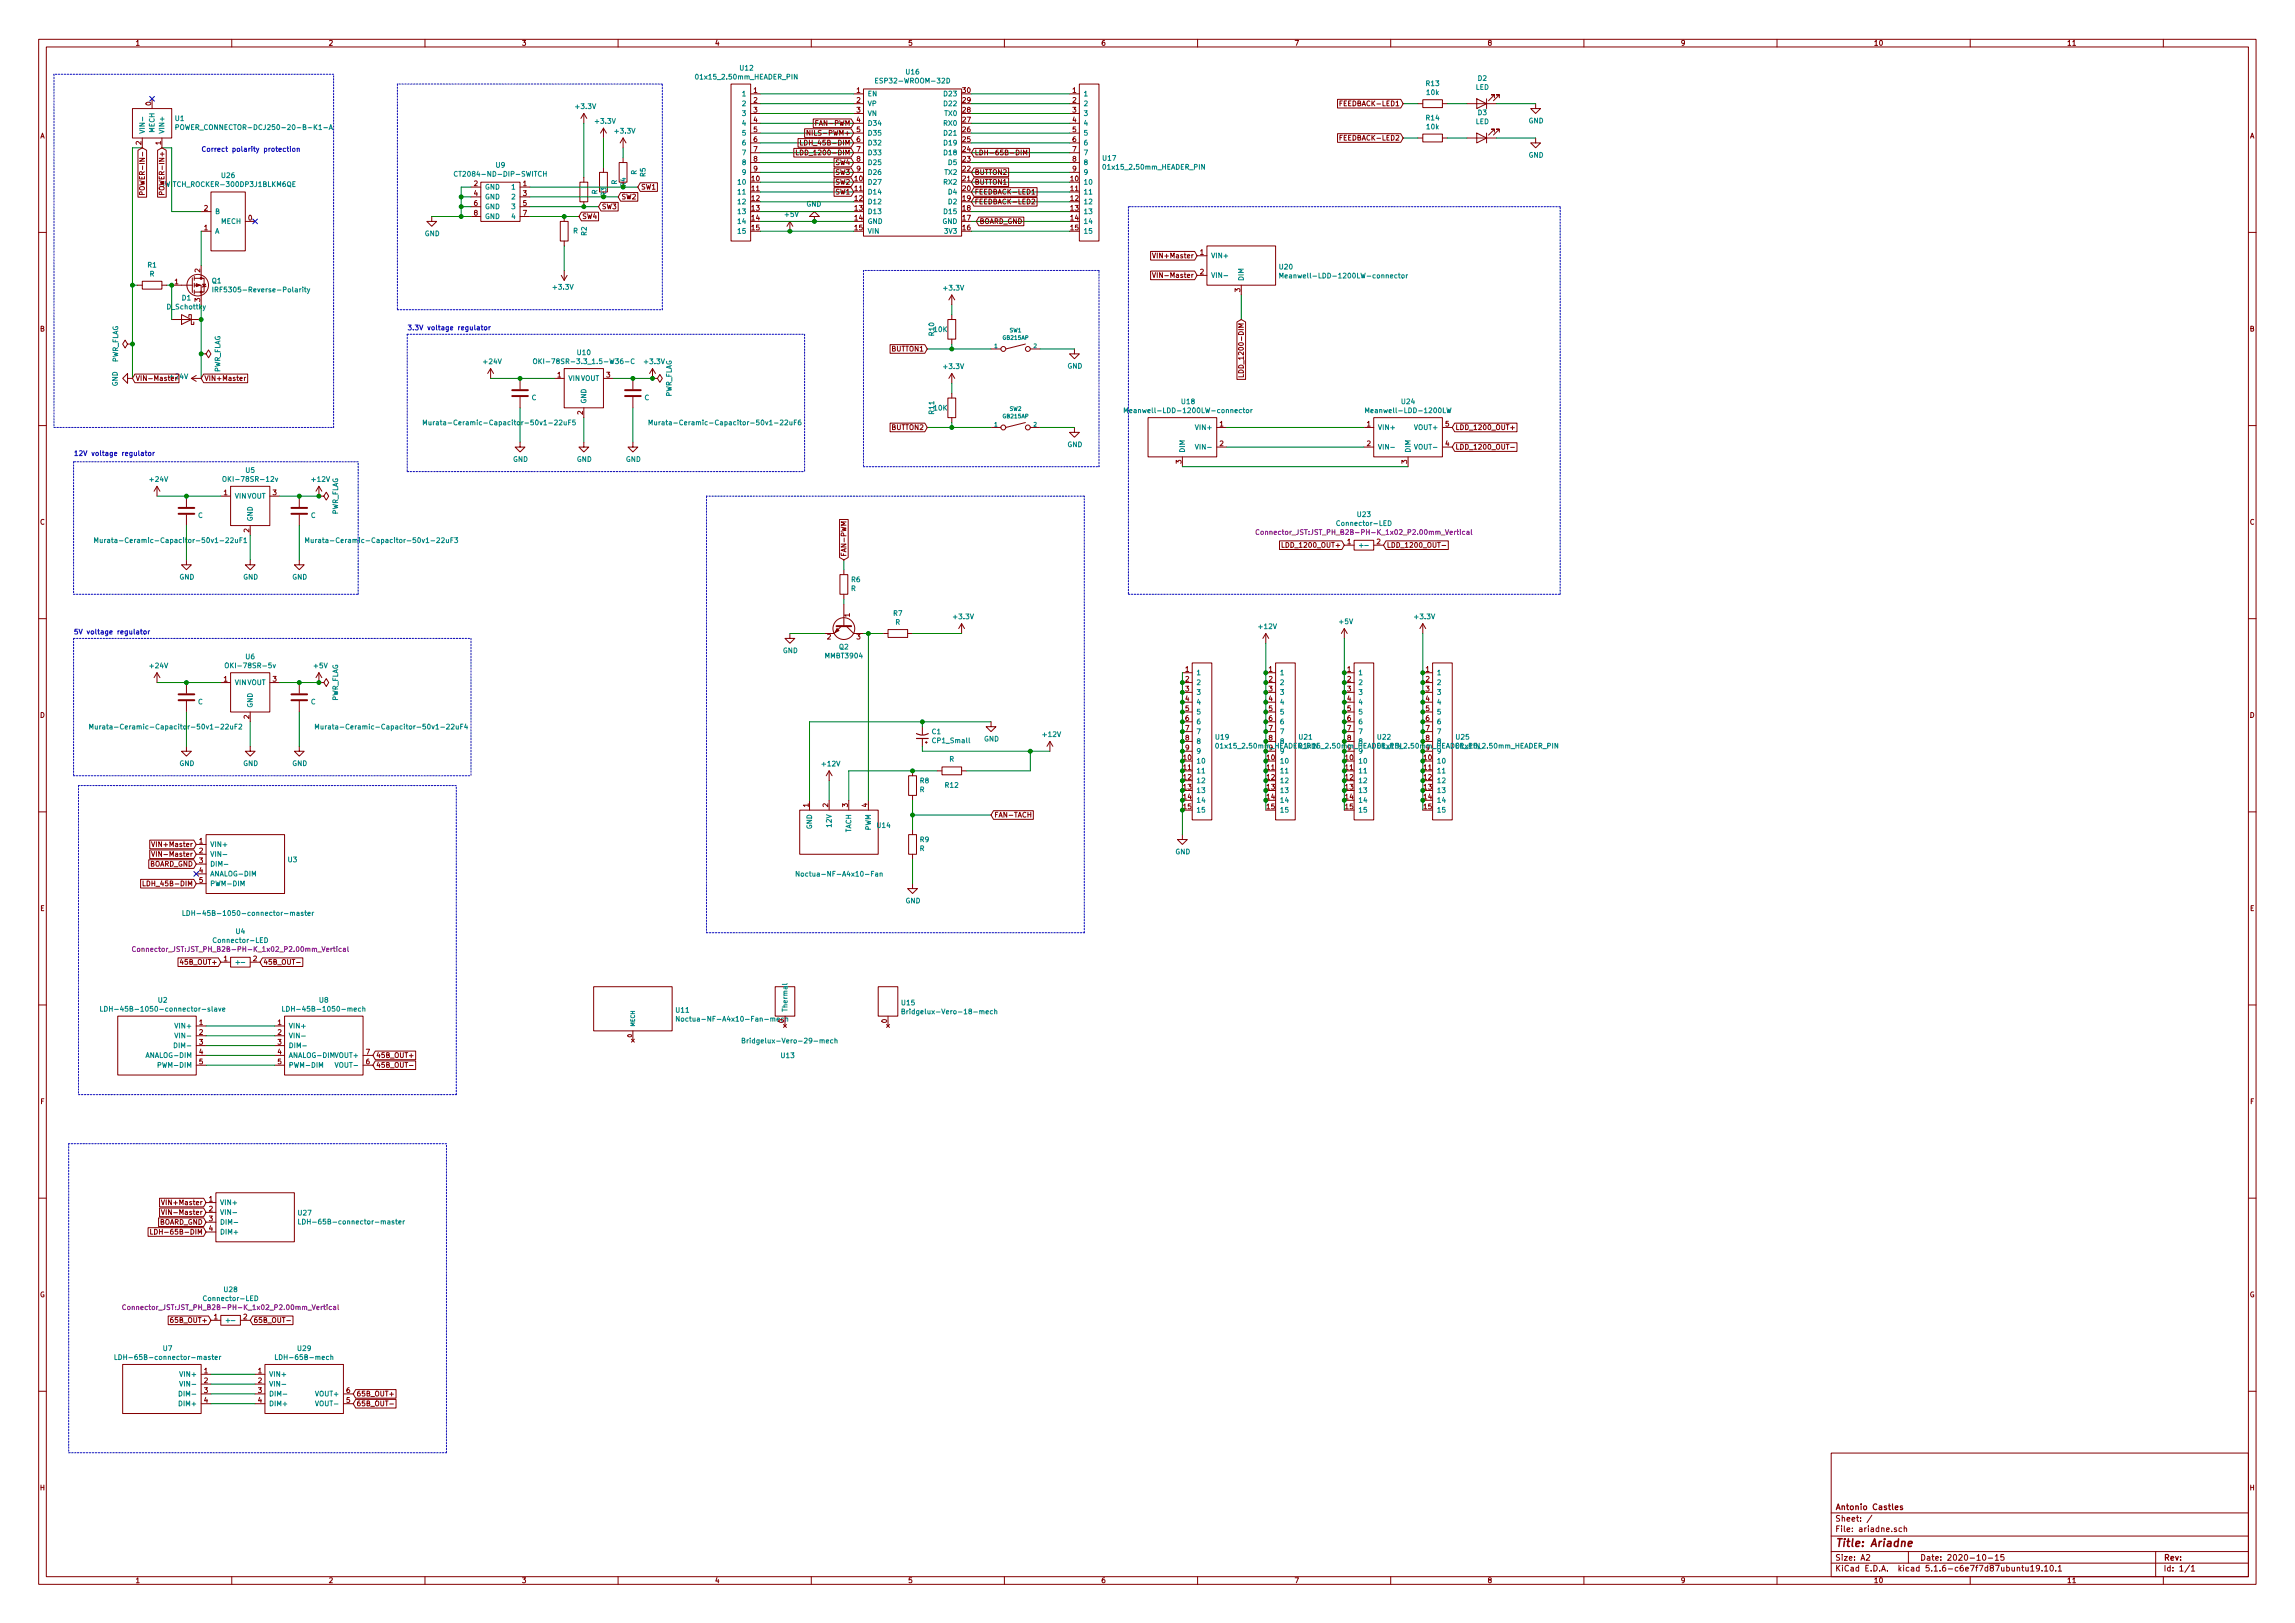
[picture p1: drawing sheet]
<svg xmlns="http://www.w3.org/2000/svg" width="594mm" height="420mm" viewBox="0 0 594 420" stroke-linecap="round" stroke-linejoin="round" font-family="sans-serif">
<defs><g id="words">
<text font-size="2.8" fill="#840000" x="475" y="400.4">Title: Ariadne</text>
<g font-size="2.1" fill="#840000">
<text x="475" y="393.9">Sheet: /</text>
<text x="475" y="390.9">Antonio Castles</text>
<text x="475" y="396.6">File: ariadne.sch</text>
<text x="475" y="406.8">KiCad E.D.A. kicad 5.1.6-c6e7f7d87ubuntu19.10.1</text>
<text x="475" y="404">Size: A2</text>
<text x="497" y="404">Date: 2020-10-15</text>
<text x="560" y="404">Rev:</text>
<text x="560" y="406.8">Id: 1/1</text>
</g>
<g font-size="1.8" fill="#840000">
<text x="35" y="11.8">1</text>
<text x="85" y="11.8">2</text>
<text x="135" y="11.8">3</text>
<text x="185" y="11.8">4</text>
<text x="235" y="11.8">5</text>
<text x="285" y="11.8">6</text>
<text x="335" y="11.8">7</text>
<text x="385" y="11.8">8</text>
<text x="435" y="11.8">9</text>
<text x="485" y="11.8">10</text>
<text x="535" y="11.8">11</text>
<text x="39.1" y="27.3" transform="rotate(-90 39.1 27.3)">0</text>
<text x="195.1" y="24">1</text>
<text x="195.1" y="26.6">2</text>
<text x="195.1" y="29.1">3</text>
<text x="221.8" y="24">1</text>
<text x="221.8" y="26.6">2</text>
<text x="221.8" y="29.1">3</text>
<text x="249.2" y="29.1">28</text>
<text x="249.2" y="26.6">29</text>
<text x="249.2" y="24">30</text>
<text x="277.6" y="24">1</text>
<text x="277.6" y="26.6">2</text>
<text x="277.6" y="29.1">3</text>
<text x="347.5" y="27.5">FEEDBACK-LED1</text>
<text x="10.4" y="35.8">A</text>
<text x="195.1" y="31.7">4</text>
<text x="195.1" y="34.2">5</text>
<text x="210.2" y="35.1">NILS-PWM+</text>
<text x="211.7" y="32.6">FAN-PWM</text>
<text x="221.8" y="31.7">4</text>
<text x="221.8" y="34.2">5</text>
<text x="249.2" y="34.2">26</text>
<text x="249.2" y="31.7">27</text>
<text x="277.6" y="31.7">4</text>
<text x="277.6" y="34.2">5</text>
<text x="582.4" y="35.8">A</text>
<text x="36.6" y="37.5" transform="rotate(-90 36.6 37.5)">2</text>
<text x="41.7" y="37.5" transform="rotate(-90 41.7 37.5)">1</text>
<text x="195.1" y="36.7">6</text>
<text x="195.1" y="39.3">7</text>
<text x="195.1" y="41.8">8</text>
<text x="207.8" y="40.2">LDD_1200-DIM</text>
<text x="208.5" y="37.6">LDH_45B-DIM</text>
<text x="221.8" y="36.7">6</text>
<text x="221.8" y="39.3">7</text>
<text x="221.8" y="41.8">8</text>
<text x="249.2" y="41.8">23</text>
<text x="249.2" y="39.3">24</text>
<text x="249.2" y="36.7">25</text>
<text x="252.2" y="40.2">LDH-65B-DIM</text>
<text x="277.6" y="36.7">6</text>
<text x="277.6" y="39.3">7</text>
<text x="277.6" y="41.8">8</text>
<text x="347.5" y="36.4">FEEDBACK-LED2</text>
<text x="194.6" y="46.9">10</text>
<text x="195.1" y="44.4">9</text>
<text x="216.4" y="47.8">SW2</text>
<text x="216.4" y="45.3">SW3</text>
<text x="216.4" y="42.7">SW4</text>
<text x="221.3" y="46.9">10</text>
<text x="221.8" y="44.4">9</text>
<text x="249.2" y="46.9">21</text>
<text x="249.2" y="44.4">22</text>
<text x="252.2" y="47.8">BUTTON1</text>
<text x="252.2" y="45.3">BUTTON2</text>
<text x="277.2" y="46.9">10</text>
<text x="277.6" y="44.4">9</text>
<text x="37.5" y="48.7" transform="rotate(-90 37.5 48.7)">POWER-IN-</text>
<text x="42.5" y="49.1" transform="rotate(-90 42.5 49.1)">POWER-IN+</text>
<text x="122.7" y="48.2">2</text>
<text x="122.7" y="50.7">4</text>
<text x="122.7" y="53.3">6</text>
<text x="135.4" y="48.2">1</text>
<text x="135.4" y="50.7">3</text>
<text x="135.4" y="53.3">5</text>
<text x="160.8" y="51.6">SW2</text>
<text x="162" y="48.3" transform="rotate(-90 162 48.3)">R4</text>
<text x="165.9" y="49.1">SW1</text>
<text x="194.6" y="49.4">11</text>
<text x="194.6" y="52">12</text>
<text x="216.4" y="50.3">SW1</text>
<text x="221.3" y="49.4">11</text>
<text x="221.3" y="52">12</text>
<text x="249.2" y="52">19</text>
<text x="249.2" y="49.4">20</text>
<text x="252.2" y="50.3">FEEDBACK-LED1</text>
<text x="252.2" y="52.9">FEEDBACK-LED2</text>
<text x="277.2" y="49.4">11</text>
<text x="277.2" y="52">12</text>
<text x="52.9" y="59.6">1</text>
<text x="52.9" y="54.5">2</text>
<text x="64.3" y="57.1">0</text>
<text x="122.7" y="55.8">8</text>
<text x="135.4" y="55.8">7</text>
<text x="150.6" y="56.7">SW4</text>
<text x="155.7" y="54.1">SW3</text>
<text x="194.6" y="54.5">13</text>
<text x="194.6" y="57.1">14</text>
<text x="194.6" y="59.6">15</text>
<text x="221.3" y="54.5">13</text>
<text x="221.3" y="57.1">14</text>
<text x="221.3" y="59.6">15</text>
<text x="249.2" y="59.6">16</text>
<text x="249.2" y="57.1">17</text>
<text x="249.2" y="54.5">18</text>
<text x="253.5" y="58">BOARD_GND</text>
<text x="277.2" y="54.5">13</text>
<text x="277.2" y="57.1">14</text>
<text x="277.2" y="59.6">15</text>
<text x="310.7" y="66">1</text>
<text x="51.8" y="70.5" transform="rotate(-90 51.8 70.5)">2</text>
<text x="299.4" y="66.8">VIN+Master</text>
<text x="299.8" y="71.9">VIN-Master</text>
<text x="310.7" y="71">2</text>
<text x="45.2" y="73.6">1</text>
<text x="321.1" y="75.6" transform="rotate(-90 321.1 75.6)">3</text>
<text x="51.8" y="78.1" transform="rotate(-90 51.8 78.1)">3</text>
<text x="10.4" y="85.8">B</text>
<text x="582.4" y="85.8">B</text>
<text x="230.9" y="91">BUTTON1</text>
<text x="321.9" y="95.9" transform="rotate(-90 321.9 95.9)">LDD_1200-DIM</text>
<text x="35.1" y="98.6">VIN-Master</text>
<text x="44.1" y="98.1">+24V</text>
<text x="52.9" y="98.6">VIN+Master</text>
<text x="144.3" y="97.7">1</text>
<text x="157" y="97.7">3</text>
<text x="150.9" y="107.3" transform="rotate(-90 150.9 107.3)">2</text>
<text x="230.9" y="111.3">BUTTON2</text>
<text x="315.7" y="110.4">1</text>
<text x="353.8" y="110.4">1</text>
<text x="374.2" y="110.4">5</text>
<text x="376.7" y="111.3">LDD_1200_OUT+</text>
<text x="315.7" y="115.5">2</text>
<text x="353.8" y="115.5">2</text>
<text x="374.2" y="115.5">4</text>
<text x="376.7" y="116.4">LDD_1200_OUT-</text>
<text x="305.8" y="120" transform="rotate(-90 305.8 120)">3</text>
<text x="364.2" y="120" transform="rotate(-90 364.2 120)">3</text>
<text x="57.9" y="128.2">1</text>
<text x="70.6" y="128.2">3</text>
<text x="10.4" y="135.8">C</text>
<text x="64.5" y="137.8" transform="rotate(-90 64.5 137.8)">2</text>
<text x="582.4" y="135.8">C</text>
<text x="332.9" y="141.8">LDD_1200_OUT+</text>
<text x="348.8" y="140.9">1</text>
<text x="356.4" y="140.9">2</text>
<text x="358.9" y="141.8">LDD_1200_OUT-</text>
<text x="219.1" y="144.2" transform="rotate(-90 219.1 144.2)">FAN-PWM</text>
<text x="220" y="159.7" transform="rotate(-90 220 159.7)">1</text>
<text x="214.1" y="165.5">2</text>
<text x="221.8" y="165.5">3</text>
<text x="306.9" y="173.9">1</text>
<text x="328.4" y="173.9">1</text>
<text x="348.8" y="173.9">1</text>
<text x="369.1" y="173.9">1</text>
<text x="57.9" y="176.4">1</text>
<text x="70.6" y="176.4">3</text>
<text x="306.9" y="176.4">2</text>
<text x="306.9" y="179">3</text>
<text x="328.4" y="176.4">2</text>
<text x="328.4" y="179">3</text>
<text x="348.8" y="176.4">2</text>
<text x="348.8" y="179">3</text>
<text x="369.1" y="176.4">2</text>
<text x="369.1" y="179">3</text>
<text x="10.4" y="185.8">D</text>
<text x="306.9" y="181.5">4</text>
<text x="306.9" y="184.1">5</text>
<text x="328.4" y="181.5">4</text>
<text x="328.4" y="184.1">5</text>
<text x="348.8" y="181.5">4</text>
<text x="348.8" y="184.1">5</text>
<text x="369.1" y="181.5">4</text>
<text x="369.1" y="184.1">5</text>
<text x="582.4" y="185.8">D</text>
<text x="64.5" y="186.1" transform="rotate(-90 64.5 186.1)">2</text>
<text x="306.9" y="186.6">6</text>
<text x="306.9" y="189.1">7</text>
<text x="306.9" y="191.7">8</text>
<text x="328.4" y="186.6">6</text>
<text x="328.4" y="189.1">7</text>
<text x="328.4" y="191.7">8</text>
<text x="348.8" y="186.6">6</text>
<text x="348.8" y="189.1">7</text>
<text x="348.8" y="191.7">8</text>
<text x="369.1" y="186.6">6</text>
<text x="369.1" y="189.1">7</text>
<text x="369.1" y="191.7">8</text>
<text x="306.4" y="196.8">10</text>
<text x="306.9" y="194.2">9</text>
<text x="328" y="196.8">10</text>
<text x="348.3" y="196.8">10</text>
<text x="368.6" y="196.8">10</text>
<text x="306.4" y="199.3">11</text>
<text x="306.4" y="201.8">12</text>
<text x="328" y="199.3">11</text>
<text x="328" y="201.8">12</text>
<text x="348.3" y="199.3">11</text>
<text x="348.3" y="201.8">12</text>
<text x="368.6" y="199.3">11</text>
<text x="368.6" y="201.8">12</text>
<text x="209.3" y="208.9" transform="rotate(-90 209.3 208.9)">1</text>
<text x="214.4" y="208.9" transform="rotate(-90 214.4 208.9)">2</text>
<text x="219.5" y="208.9" transform="rotate(-90 219.5 208.9)">3</text>
<text x="224.5" y="208.9" transform="rotate(-90 224.5 208.9)">4</text>
<text x="306.4" y="204.4">13</text>
<text x="306.4" y="206.9">14</text>
<text x="306.4" y="209.5">15</text>
<text x="328" y="204.4">13</text>
<text x="328" y="206.9">14</text>
<text x="328" y="209.5">15</text>
<text x="348.3" y="204.4">13</text>
<text x="348.3" y="206.9">14</text>
<text x="348.3" y="209.5">15</text>
<text x="368.6" y="204.4">13</text>
<text x="368.6" y="206.9">14</text>
<text x="368.6" y="209.5">15</text>
<text x="257.3" y="211.6">FAN-TACH</text>
<text x="40.3" y="219.2">VIN+Master</text>
<text x="40.8" y="221.8">VIN-Master</text>
<text x="51.6" y="218.4">1</text>
<text x="51.6" y="220.9">2</text>
<text x="38.6" y="224.3">BOARD_GND</text>
<text x="51.6" y="223.4">3</text>
<text x="51.6" y="226">4</text>
<text x="38.3" y="229.4">LDH_45B-DIM</text>
<text x="51.6" y="228.5">5</text>
<text x="10.4" y="235.8">E</text>
<text x="582.4" y="235.8">E</text>
<text x="47.4" y="249.7">45B_OUT+</text>
<text x="57.9" y="248.8">1</text>
<text x="65.6" y="248.8">2</text>
<text x="68.1" y="249.7">45B_OUT-</text>
<text x="51.6" y="265.3">1</text>
<text x="51.6" y="267.9">2</text>
<text x="71.9" y="265.3">1</text>
<text x="71.9" y="267.9">2</text>
<text x="202.9" y="264.8" transform="rotate(-90 202.9 264.8)">0</text>
<text x="229.6" y="264.8" transform="rotate(-90 229.6 264.8)">0</text>
<text x="51.6" y="270.4">3</text>
<text x="51.6" y="273">4</text>
<text x="51.6" y="275.5">5</text>
<text x="71.9" y="270.4">3</text>
<text x="71.9" y="273">4</text>
<text x="71.9" y="275.5">5</text>
<text x="94.8" y="275.5">6</text>
<text x="94.8" y="273">7</text>
<text x="97.3" y="273.9">45B_OUT+</text>
<text x="97.3" y="276.4">45B_OUT-</text>
<text x="10.5" y="285.8">F</text>
<text x="582.5" y="285.8">F</text>
<text x="42.9" y="312">VIN+Master</text>
<text x="54.1" y="311.1">1</text>
<text x="41.1" y="317">BOARD_GND</text>
<text x="43.3" y="314.5">VIN-Master</text>
<text x="54.1" y="313.6">2</text>
<text x="54.1" y="316.1">3</text>
<text x="41.2" y="319.6">LDH-65B-DIM</text>
<text x="54.1" y="318.7">4</text>
<text x="10.3" y="335.8">G</text>
<text x="582.3" y="335.8">G</text>
<text x="55.4" y="341.5">1</text>
<text x="63" y="341.5">2</text>
<text x="44.8" y="342.4">65B_OUT+</text>
<text x="65.6" y="342.4">65B_OUT-</text>
<text x="52.9" y="355.5">1</text>
<text x="52.9" y="358.1">2</text>
<text x="66.8" y="355.5">1</text>
<text x="66.8" y="358.1">2</text>
<text x="52.9" y="360.6">3</text>
<text x="52.9" y="363.1">4</text>
<text x="66.8" y="360.6">3</text>
<text x="66.8" y="363.1">4</text>
<text x="89.7" y="363.1">5</text>
<text x="89.7" y="360.6">6</text>
<text x="92.2" y="361.5">65B_OUT+</text>
<text x="92.2" y="364">65B_OUT-</text>
<text x="10.4" y="385.8">H</text>
<text x="582.4" y="385.8">H</text>
<text x="35" y="409.8">1</text>
<text x="85" y="409.8">2</text>
<text x="135" y="409.8">3</text>
<text x="185" y="409.8">4</text>
<text x="235" y="409.8">5</text>
<text x="285" y="409.8">6</text>
<text x="335" y="409.8">7</text>
<text x="385" y="409.8">8</text>
<text x="435" y="409.8">9</text>
<text x="485" y="409.8">10</text>
<text x="535" y="409.8">11</text>
</g>
<g font-size="1.8" fill="#008484">
<text x="180.8" y="20.6">01x15_2.50mm_HEADER_PIN</text>
<text x="191.6" y="18.3">U12</text>
<text x="227.7" y="21.6">ESP32-WROOM-32D</text>
<text x="234.6" y="19.3">U16</text>
<text x="369.2" y="22.3">R13</text>
<text x="382" y="23.2">LED</text>
<text x="382.6" y="20.9">D2</text>
<text x="149.2" y="28.2">+3.3V</text>
<text x="192.3" y="24.9">1</text>
<text x="192.3" y="27.5">2</text>
<text x="224.5" y="24.9">EN</text>
<text x="224.5" y="27.5">VP</text>
<text x="244.7" y="27.5">D22</text>
<text x="244.7" y="24.9">D23</text>
<text x="280.4" y="24.9">1</text>
<text x="280.4" y="27.5">2</text>
<text x="369.4" y="24.6">10k</text>
<text x="382.6" y="29.8">D3</text>
<text x="37.5" y="34.7" transform="rotate(-90 37.5 34.7)">VIN-</text>
<text x="40" y="34.3" transform="rotate(-90 40 34.3)">MECH</text>
<text x="42.5" y="34.7" transform="rotate(-90 42.5 34.7)">VIN+</text>
<text x="45.4" y="31.3">U1</text>
<text x="48.1" y="33.6">POWER_CONNECTOR-DCJ250-20-B-K1-A</text>
<text x="154.3" y="32">+3.3V</text>
<text x="159.3" y="34.6">+3.3V</text>
<text x="192.3" y="30">3</text>
<text x="192.3" y="32.6">4</text>
<text x="192.3" y="35.1">5</text>
<text x="224.5" y="30">VN</text>
<text x="224.5" y="32.6">D34</text>
<text x="224.5" y="35.1">D35</text>
<text x="244.5" y="32.6">RX0</text>
<text x="244.7" y="35.1">D21</text>
<text x="244.7" y="30">TX0</text>
<text x="280.4" y="30">3</text>
<text x="280.4" y="32.6">4</text>
<text x="280.4" y="35.1">5</text>
<text x="369.2" y="31.2">R14</text>
<text x="369.4" y="33.5">10k</text>
<text x="382" y="32.1">LED</text>
<text x="395.7" y="31.9">GND</text>
<text x="192.3" y="37.6">6</text>
<text x="192.3" y="40.2">7</text>
<text x="224.5" y="37.6">D32</text>
<text x="224.5" y="40.2">D33</text>
<text x="244.7" y="40.2">D18</text>
<text x="244.7" y="37.6">D19</text>
<text x="280.4" y="37.6">6</text>
<text x="280.4" y="40.2">7</text>
<text x="285.5" y="41.6">U17</text>
<text x="395.7" y="40.8">GND</text>
<text x="57.4" y="46.1">U26</text>
<text x="119.3" y="45.7">CT2084-ND-DIP-SWITCH</text>
<text x="128.4" y="43.4">U9</text>
<text x="159.7" y="47.8" transform="rotate(-90 159.7 47.8)">R</text>
<text x="164.8" y="45.3" transform="rotate(-90 164.8 45.3)">R</text>
<text x="167.1" y="45.7" transform="rotate(-90 167.1 45.7)">R5</text>
<text x="191.3" y="47.8">10</text>
<text x="192.3" y="42.7">8</text>
<text x="192.3" y="45.3">9</text>
<text x="224.5" y="47.8">D27</text>
<text x="224.5" y="42.7">D25</text>
<text x="224.5" y="45.3">D26</text>
<text x="244.5" y="47.8">RX2</text>
<text x="244.7" y="45.3">TX2</text>
<text x="245.6" y="42.7">D5</text>
<text x="280.4" y="47.8">10</text>
<text x="280.4" y="42.7">8</text>
<text x="280.4" y="45.3">9</text>
<text x="286.3" y="43.9">01x15_2.50mm_HEADER_PIN</text>
<text x="42.4" y="48.4">SWITCH_ROCKER-300DP3J1BLKM6QE</text>
<text x="125.5" y="49.1">GND</text>
<text x="125.5" y="51.6">GND</text>
<text x="132.6" y="49.1">1</text>
<text x="132.6" y="51.6">2</text>
<text x="154.6" y="50.3" transform="rotate(-90 154.6 50.3)">R</text>
<text x="156.9" y="50.8" transform="rotate(-90 156.9 50.8)">R3</text>
<text x="191.3" y="50.3">11</text>
<text x="191.3" y="52.9">12</text>
<text x="208.7" y="53.5">GND</text>
<text x="224.5" y="50.3">D14</text>
<text x="224.5" y="52.9">D12</text>
<text x="245.6" y="52.9">D2</text>
<text x="245.6" y="50.3">D4</text>
<text x="280.4" y="50.3">11</text>
<text x="280.4" y="52.9">12</text>
<text x="55.6" y="55.4">B</text>
<text x="57.3" y="58">MECH</text>
<text x="125.5" y="54.1">GND</text>
<text x="125.5" y="56.7">GND</text>
<text x="132.6" y="54.1">3</text>
<text x="132.6" y="56.7">4</text>
<text x="191.3" y="55.4">13</text>
<text x="191.3" y="58">14</text>
<text x="203.3" y="56.2">+5V</text>
<text x="224.5" y="55.4">D13</text>
<text x="224.5" y="58">GND</text>
<text x="244" y="58">GND</text>
<text x="244.7" y="55.4">D15</text>
<text x="280.4" y="55.4">13</text>
<text x="280.4" y="58">14</text>
<text x="55.6" y="60.5">A</text>
<text x="109.9" y="61.1">GND</text>
<text x="148.4" y="60.4">R</text>
<text x="151.9" y="61" transform="rotate(-90 151.9 61)">R2</text>
<text x="191.3" y="60.5">15</text>
<text x="224.5" y="60.5">VIN</text>
<text x="244.8" y="60.5">3V3</text>
<text x="280.4" y="60.5">15</text>
<text x="38.3" y="69.3">R1</text>
<text x="38.7" y="71.6">R</text>
<text x="313.4" y="66.8">VIN+</text>
<text x="313.4" y="71.9">VIN-</text>
<text x="331.2" y="69.7">U20</text>
<text x="47.1" y="77.8">D1</text>
<text x="54.9" y="73.3">Q1</text>
<text x="56.9" y="75.7">IRF5305-Reverse-Polarity</text>
<text x="143.3" y="75">+3.3V</text>
<text x="244.4" y="75.2">+3.3V</text>
<text x="321.9" y="72.8" transform="rotate(-90 321.9 72.8)">DIM</text>
<text x="333.5" y="72.1">Meanwell-LDD-1200LW-connector</text>
<text x="43.4" y="80.1">D_Schottky</text>
<text x="241.8" y="86.9" transform="rotate(-90 241.8 86.9)">R10</text>
<text x="241.8" y="85.9">10K</text>
<text x="30.6" y="94" transform="rotate(-90 30.6 94)">PWR_FLAG</text>
<text x="125.3" y="94.3">+24V</text>
<text x="140.8" y="94.2">OKI-78SR-3.3_1.5-W36-C</text>
<text x="149.5" y="91.9">U10</text>
<text x="167" y="94.3">+3.3V</text>
<text x="244.4" y="95.5">+3.3V</text>
<text x="276.3" y="95.4">GND</text>
<text x="30.5" y="100" transform="rotate(-90 30.5 100)">GND</text>
<text x="57" y="96.6" transform="rotate(-90 57 96.6)">PWR_FLAG</text>
<text x="147.1" y="98.6">VINVOUT</text>
<text x="137.6" y="103.6">C</text>
<text x="151.8" y="104.6" transform="rotate(-90 151.8 104.6)">GND</text>
<text x="166.8" y="103.6">C</text>
<text x="173.9" y="102.9" transform="rotate(-90 173.9 102.9)">PWR_FLAG</text>
<text x="241.8" y="107.2" transform="rotate(-90 241.8 107.2)">R11</text>
<text x="241.8" y="106.3">10K</text>
<text x="293.3" y="106.9">Meanwell-LDD-1200LW-connector</text>
<text x="305.9" y="104.6">U18</text>
<text x="354.8" y="106.9">Meanwell-LDD-1200LW</text>
<text x="362.9" y="104.6">U24</text>
<text x="113.1" y="110.1">Murata-Ceramic-Capacitor-50v1-22uF5</text>
<text x="171.5" y="110.1">Murata-Ceramic-Capacitor-50v1-22uF6</text>
<text x="310" y="111.3">VIN+</text>
<text x="356.6" y="111.3">VIN+</text>
<text x="366.4" y="111.3">VOUT+</text>
<text x="132.8" y="119.5">GND</text>
<text x="149.3" y="119.5">GND</text>
<text x="162" y="119.5">GND</text>
<text x="276.3" y="115.7">GND</text>
<text x="306.7" y="117.3" transform="rotate(-90 306.7 117.3)">DIM</text>
<text x="310.4" y="116.4">VIN-</text>
<text x="356.6" y="116.4">VIN-</text>
<text x="365.1" y="117.3" transform="rotate(-90 365.1 117.3)">DIM</text>
<text x="366.9" y="116.4">VOUT-</text>
<text x="38.9" y="124.7">+24V</text>
<text x="58.9" y="124.7">OKI-78SR-12v</text>
<text x="63.7" y="122.4">U5</text>
<text x="80.8" y="124.7">+12V</text>
<text x="60.7" y="129.1">VINVOUT</text>
<text x="51.3" y="134.1">C</text>
<text x="65.4" y="135" transform="rotate(-90 65.4 135)">GND</text>
<text x="80.5" y="134.1">C</text>
<text x="87.5" y="133.4" transform="rotate(-90 87.5 133.4)">PWR_FLAG</text>
<text x="346.6" y="136.1">Connector-LED</text>
<text x="351.4" y="133.8">U23</text>
<text x="28" y="140.6">Murata-Ceramic-Capacitor-50v1-22uF1</text>
<text x="82.6" y="140.6">Murata-Ceramic-Capacitor-50v1-22uF3</text>
<text x="351.5" y="141.8">+</text>
<text x="46.4" y="150">GND</text>
<text x="62.9" y="150">GND</text>
<text x="75.6" y="150">GND</text>
<text x="220.3" y="153">R</text>
<text x="220.4" y="150.7">R6</text>
<text x="231.3" y="159.4">R7</text>
<text x="231.8" y="161.7">R</text>
<text x="247" y="160.3">+3.3V</text>
<text x="346.8" y="161.6">+5V</text>
<text x="366.3" y="160.3">+3.3V</text>
<text x="326" y="162.8">+12V</text>
<text x="38.9" y="173">+24V</text>
<text x="59.4" y="173">OKI-78SR-5v</text>
<text x="63.7" y="170.7">U6</text>
<text x="81.3" y="173">+5V</text>
<text x="202.6" y="169.1">GND</text>
<text x="213.8" y="170.4">MMBT3904</text>
<text x="217.3" y="168.1">Q2</text>
<text x="60.7" y="177.3">VINVOUT</text>
<text x="309.6" y="174.8">1</text>
<text x="309.6" y="177.3">2</text>
<text x="309.6" y="179.9">3</text>
<text x="331.2" y="174.8">1</text>
<text x="331.2" y="177.3">2</text>
<text x="331.2" y="179.9">3</text>
<text x="351.5" y="174.8">1</text>
<text x="351.5" y="177.3">2</text>
<text x="351.5" y="179.9">3</text>
<text x="371.9" y="174.8">1</text>
<text x="371.9" y="177.3">2</text>
<text x="371.9" y="179.9">3</text>
<text x="51.3" y="182.3">C</text>
<text x="65.4" y="183.3" transform="rotate(-90 65.4 183.3)">GND</text>
<text x="80.5" y="182.3">C</text>
<text x="87.5" y="181.7" transform="rotate(-90 87.5 181.7)">PWR_FLAG</text>
<text x="309.6" y="182.4">4</text>
<text x="309.6" y="185">5</text>
<text x="331.2" y="182.4">4</text>
<text x="331.2" y="185">5</text>
<text x="351.5" y="182.4">4</text>
<text x="351.5" y="185">5</text>
<text x="371.9" y="182.4">4</text>
<text x="371.9" y="185">5</text>
<text x="26.7" y="188.8">Murata-Ceramic-Capacitor-50v1-22uF2</text>
<text x="85.1" y="188.8">Murata-Ceramic-Capacitor-50v1-22uF4</text>
<text x="241.3" y="190.1">C1</text>
<text x="254.7" y="191.9">GND</text>
<text x="270.1" y="190.8">+12V</text>
<text x="309.6" y="187.5">6</text>
<text x="309.6" y="190">7</text>
<text x="314.7" y="191.5">U19</text>
<text x="331.2" y="187.5">6</text>
<text x="331.2" y="190">7</text>
<text x="336.3" y="191.5">U21</text>
<text x="351.5" y="187.5">6</text>
<text x="351.5" y="190">7</text>
<text x="356.6" y="191.5">U22</text>
<text x="371.9" y="187.5">6</text>
<text x="371.9" y="190">7</text>
<text x="377" y="191.5">U25</text>
<text x="241.6" y="192.4">CP1_Small</text>
<text x="245.7" y="197.2">R</text>
<text x="309.6" y="197.7">10</text>
<text x="309.6" y="192.6">8</text>
<text x="309.6" y="195.1">9</text>
<text x="328.4" y="194.2">9</text>
<text x="331.2" y="197.7">10</text>
<text x="331.2" y="192.6">8</text>
<text x="331.2" y="195.1">9</text>
<text x="348.8" y="194.2">9</text>
<text x="351.5" y="197.7">10</text>
<text x="351.5" y="192.6">8</text>
<text x="351.5" y="195.1">9</text>
<text x="369.1" y="194.2">9</text>
<text x="371.9" y="197.7">10</text>
<text x="371.9" y="192.6">8</text>
<text x="371.9" y="195.1">9</text>
<text x="377.7" y="193.8">01x15_2.50mm_HEADER_PIN</text>
<text x="46.4" y="198.3">GND</text>
<text x="62.9" y="198.3">GND</text>
<text x="75.6" y="198.3">GND</text>
<text x="212.9" y="198.4">+12V</text>
<text x="238.2" y="202.8">R8</text>
<text x="244.7" y="203.9">R12</text>
<text x="309.6" y="200.2">11</text>
<text x="309.6" y="202.7">12</text>
<text x="331.2" y="200.2">11</text>
<text x="331.2" y="202.7">12</text>
<text x="351.5" y="200.2">11</text>
<text x="351.5" y="202.7">12</text>
<text x="371.9" y="200.2">11</text>
<text x="371.9" y="202.7">12</text>
<text x="238.1" y="205.1">R</text>
<text x="309.6" y="205.3">13</text>
<text x="309.6" y="207.8">14</text>
<text x="331.2" y="205.3">13</text>
<text x="331.2" y="207.8">14</text>
<text x="351.5" y="205.3">13</text>
<text x="351.5" y="207.8">14</text>
<text x="371.9" y="205.3">13</text>
<text x="371.9" y="207.8">14</text>
<text x="210.2" y="214.7" transform="rotate(-90 210.2 214.7)">GND</text>
<text x="215.3" y="213.9" transform="rotate(-90 215.3 213.9)">12V</text>
<text x="220.3" y="215.6" transform="rotate(-90 220.3 215.6)">TACH</text>
<text x="225.4" y="215.1" transform="rotate(-90 225.4 215.1)">PWM</text>
<text x="227.1" y="214.3">U14</text>
<text x="309.6" y="210.4">15</text>
<text x="331.2" y="210.4">15</text>
<text x="351.5" y="210.4">15</text>
<text x="371.9" y="210.4">15</text>
<text x="54.4" y="219.2">VIN+</text>
<text x="54.4" y="221.8">VIN-</text>
<text x="238.1" y="220.3">R</text>
<text x="238.2" y="218">R9</text>
<text x="304.2" y="221.1">GND</text>
<text x="54.4" y="224.3">DIM-</text>
<text x="54.4" y="226.9">ANALOG-DIM</text>
<text x="74.6" y="223.2">U3</text>
<text x="208" y="226.9">Noctua-NF-A4x10-Fan</text>
<text x="54.4" y="229.4">PWM-DIM</text>
<text x="234.4" y="233.8">GND</text>
<text x="50.5" y="237.1">LDH-45B-1050-connector-master</text>
<text x="55.8" y="244.1">Connector-LED</text>
<text x="61.1" y="241.8">U4</text>
<text x="60.7" y="249.7">+</text>
<text x="29.1" y="261.9">LDH-45B-1050-connector-slave</text>
<text x="41" y="259.6">U2</text>
<text x="75.2" y="261.9">LDH-45B-1050-mech</text>
<text x="82.7" y="259.6">U8</text>
<text x="175" y="262.1">U11</text>
<text x="203.8" y="262" transform="rotate(-90 203.8 262)">Thermal</text>
<text x="233.5" y="260.2">U15</text>
<text x="235.6" y="262.6">Bridgelux-Vero-18-mech</text>
<text x="45.8" y="266.2">VIN+</text>
<text x="46.3" y="268.8">VIN-</text>
<text x="74.7" y="266.2">VIN+</text>
<text x="74.7" y="268.8">VIN-</text>
<text x="177.7" y="264.5">Noctua-NF-A4x10-Fan-mech</text>
<text x="38.3" y="273.9">ANALOG-DIM</text>
<text x="45.9" y="271.3">DIM-</text>
<text x="74.7" y="271.3">DIM-</text>
<text x="74.7" y="273.9">ANALOG-DIM VOUT+</text>
<text x="194.2" y="270.1">Bridgelux-Vero-29-mech</text>
<text x="202.3" y="273.9">U13</text>
<text x="41.6" y="276.4">PWM-DIM</text>
<text x="74.7" y="276.4">PWM-DIM</text>
<text x="87.5" y="276.4">VOUT-</text>
<text x="56.9" y="312">VIN+</text>
<text x="56.9" y="314.5">VIN-</text>
<text x="56.9" y="317">DIM-</text>
<text x="77.2" y="314.6">U27</text>
<text x="79.5" y="317">LDH-65B-connector-master</text>
<text x="56.9" y="319.6">DIM+</text>
<text x="58.1" y="334.5">U28</text>
<text x="53.2" y="336.8">Connector-LED</text>
<text x="58.2" y="342.4">+</text>
<text x="31.9" y="352">LDH-65B-connector-master</text>
<text x="42.3" y="349.7">U7</text>
<text x="72.4" y="352">LDH-65B-mech</text>
<text x="77.1" y="349.7">U29</text>
<text x="47.1" y="356.4">VIN+</text>
<text x="47.5" y="358.9">VIN-</text>
<text x="69.6" y="356.4">VIN+</text>
<text x="69.6" y="358.9">VIN-</text>
<text x="46.8" y="364">DIM+</text>
<text x="47.2" y="361.5">DIM-</text>
<text x="69.6" y="361.5">DIM-</text>
<text x="69.6" y="364">DIM+</text>
<text x="81.9" y="361.5">VOUT+</text>
<text x="82.4" y="364">VOUT-</text>
</g>
<g font-size="1.8" fill="#0000c2">
<text x="52.1" y="39.3">Correct polarity protection</text>
<text x="105.4" y="85.5">3.3V voltage regulator</text>
<text x="19" y="118">12V voltage regulator</text>
<text x="19" y="164.2">5V voltage regulator</text>
</g>
<g font-size="1.8" fill="#840084">
<text x="327.7" y="138.4">Connector_JST:JST_PH_B2B-PH-K_1x02_P2.00mm_Vertical</text>
<text x="36.8" y="246.4">Connector_JST:JST_PH_B2B-PH-K_1x02_P2.00mm_Vertical</text>
<text x="34.3" y="339.1">Connector_JST:JST_PH_B2B-PH-K_1x02_P2.00mm_Vertical</text>
</g>
<g font-size="1.8" fill="#008400">
<text x="315.5" y="193.8">01x15_2.50mm_HEADER_PIN</text>
<text x="337.1" y="193.8">01x15_2.50mm_HEADER_PIN</text>
<text x="357.4" y="193.8">01x15_2.50mm_HEADER_PIN</text>
</g>
<g font-size="1.4" fill="#008484">
<text x="259.7" y="88">GB215AP</text>
<text x="261.4" y="86">SW1</text>
<text x="257.4" y="90.1">1</text>
<text x="267.6" y="90.1">2</text>
<text x="261.4" y="106.3">SW2</text>
<text x="257.4" y="110.4">1</text>
<text x="259.7" y="108.3">GB215AP</text>
<text x="267.6" y="110.4">2</text>
<text x="164.3" y="265.9" transform="rotate(-90 164.3 265.9)">MECH</text>
</g>
<text font-size="1.4" fill="#840000" x="163.6" y="268.5" transform="rotate(-90 163.6 268.5)">0</text>
</g></defs>
<g fill="none" stroke="#840000" stroke-width=".26">
<path d="M10 10.2h574v400h-574zM12 12.2h570v396h-570zM60 10.2v2M110 10.2v2M160 10.2v2M210 10.2v2M260 10.2v2M310 10.2v2M360 10.2v2M410 10.2v2M460 10.2v2M510 10.2v2"/>
<path d="M536.5 11.8h.8M560 10.2v2M34.3 28.1h10.1v7.6h-10.1zM35.7 38.9l1.1-.6 1.1 .6v12.1h-2.2zM36.8 35.7v2.6M39.4 25.6v2.5M40.8 38.9l1.1-.6 1.1 .6v12.1h-2.2zM41.9 35.7v2.6M151.1 29.4v2.5M151.1 29.4l-.7 1.2M151.1 29.4l.8 1.2M156.2 33.2v2.5"/>
<path d="M156.2 33.2l-.8 1.3M156.2 33.2l.8 1.3M161.3 35.7v2.6M161.3 35.7l-.8 1.3M161.3 35.7l.8 1.3M189.2 21.8h5.1v40.6h-5.1zM194.3 24.3h2.5M194.3 26.8h2.5M194.3 29.4h2.5M194.3 31.9h2.5M194.3 34.5h2.5M194.3 37h2.5"/>
<path d="M194.3 39.5h2.5M205.5 38.4h14.8l.7 1.1-.7 1.2h-14.8zM206.1 38.8v1.3h.6M206.6 35.9h13.7l.7 1.1-.7 1.1h-13.7zM207.2 38.8a.64 .64 0 0 1 .7 .7 .64 .64 0 0 1-.7 .6zM207.2 36.3v1.3h.6M208.3 33.3h12l.7 1.2-.7 1.1h-12zM209.7 33.7v1.3l-.8-1.3v1.3M210.5 30.8h9.8l.7 1.1-.7 1.1h-9.8zM211.2 31.8h.4M211.8 31.2h-.6v1.3M221 24.3h2.5"/>
<path d="M221 26.8h2.5M221 29.4h2.5M221 31.9h2.5M221 34.5h2.5M221 37h2.5M221 39.5h2.5M223.5 23h25.4v38.1h-25.4zM252.1 38.4h14.4v2.3h-14.4l-.6-1.2zM264.3 38.8v1.3M276.9 24.3h2.5M276.9 26.8h2.5M276.9 29.4h2.5"/>
<path d="M276.9 31.9h2.5M276.9 34.5h2.5M276.9 37h2.5M276.9 39.5h2.5M279.4 21.8h5.1v40.6h-5.1zM346.2 25.7h16.4l.6 1.1-.6 1.2h-16.4zM346.2 34.6h16.4l.6 1.1-.6 1.1h-16.4zM346.9 26.7h.4M346.9 35.6h.4M347.5 26.1h-.6v1.3M347.5 35h-.6v1.3M367 26.8h1.3"/>
<path d="M367 35.7h1.3M368.3 25.8h5.1v2.1h-5.1zM368.3 34.7h5.1v2h-5.1zM373.4 26.8h1.2M373.4 35.7h1.2M379.7 26.8h7.6M379.7 35.7h7.6M382.3 34.5l2.5 1.2-2.5 1.3zM382.3 25.6l2.5 1.2-2.5 1.3zM384.8 25.6v2.5M384.8 34.5v2.5M386.8 34.2v-.8h-.7h.7l-1.5 1.6"/>
<path d="M386.8 25.3v-.7h-.7h.7l-1.5 1.5M388.1 34.2v-.8h-.8h.8l-1.5 1.6M388.1 25.3v-.7h-.8h.8l-1.5 1.5M397.5 26.8v1.3h1.3l-1.3 1.3-1.3-1.3h1.3M397.5 35.7v1.3h1.3l-1.3 1.3-1.3-1.3h1.3M36.3 48.4h.9l.1 .6-.3 .2-.7-.1-.2-.2zM36.8 50.4l-.1-.7h-.5l-.1 .7h1.3M41.9 50.4l-.1-.7h-.5l-.1 .7h1.3M52.1 59.9h2.5M52.1 54.8h2.5M54.6 49.7h8.9v15.2h-8.9zM63.5 57.3h2.5"/>
<path d="M111.8 56v1.3h1.2l-1.2 1.3-1.3-1.3h1.3M121.9 48.4h2.6M121.9 51h2.6M121.9 53.5h2.6M121.9 56h2.6M124.5 47.2h10.1v10.1h-10.1zM134.6 48.4h2.6M134.6 51h2.6M134.6 53.5h2.6M134.6 56h2.6M145 57.3h2.1v5.1h-2.1zM146 56v1.3"/>
<path d="M150.1 47.2h2v5h-2zM150.5 54.9h4.4v2.3h-4.4l-.6-1.2zM151.1 45.9v1.3M151.1 52.2v1.3M155.2 44.6h2v5.1h-2zM155.6 52.4h4.4v2.2h-4.4l-.7-1.1zM156.2 43.3v1.3M160.3 42.1h2v5.1h-2zM160.7 49.9h4.4v2.2h-4.4l-.7-1.1zM161.3 40.8v1.3M165.7 47.3h4.5v2.2h-4.5l-.6-1.1zM194.3 42.1h2.5"/>
<path d="M194.3 44.6h2.5M204.5 57.3l-.8 1.3M204.5 57.3v2.6M204.5 57.3l.7 1.3M210.8 56h1.3l-1.3-1.2-1.3 1.2h1.3v1.3M215.9 46h4.4l.7 1.2-.7 1.1h-4.4zM215.9 43.5h4.4l.7 1.1-.7 1.1h-4.4zM215.9 41h4.4l.7 1.1-.7 1.1h-4.4zM215.9 48.6h4.4l.7 1.1-.7 1.1h-4.4zM221 42.1h2.5M221 44.6h2.5M252.1 46h9v2.3h-9l-.6-1.1z"/>
<path d="M252.1 48.6h16.4v2.2h-16.4l-.6-1.1zM252.1 51.1h16.4v2.3h-16.4l-.6-1.2zM252.1 43.5h9v2.2h-9l-.6-1.1zM253.4 56.2h11.6v2.2h-11.6l-.7-1.1zM264.9 40.1v-1.3l.5 .9 .4-.9v1.3M267.1 49.3l.4-.3v1.3M267.1 51.7l.5-.2 .2 .4-.7 .9h.7M267.1 50.3h.7M276.9 42.1h2.5M276.9 44.6h2.5M10 60.2h2M35.6 73.8h1.2"/>
<path d="M36.8 72.8h5.1v2h-5.1zM41.9 73.8h1.3M44.4 73.8h5.4M49.8 71.9v3.8M50.3 73.8h1.8v5.1M50.3 72.1h2.5v3.5h-2.5M50.3 71.5v1.1M50.3 73.3v1M50.3 75.1v1M52.1 68.7v3.4M52.5 73.6h.7l-.4 .6zM53.3 74.1l-1 .2"/>
<path d="M145.3 71.3l.7 1.3M146 62.4v1.3M146 70v2.6M146.8 71.3l-.8 1.3M246.4 76.4v2.5M246.4 76.4l-.8 1.2M246.4 76.4l.7 1.2M297.8 70.2h11.4l.7 1.1-.7 1.1h-11.4zM297.8 65.1h11.4l.7 1.1-.7 1.1h-11.4zM298.3 70.6l.4 1.2 .4-1.2M298.3 65.5l.4 1.3 .4-1.3M309.9 66.2h2.5"/>
<path d="M309.9 71.3h2.5M312.4 63.7h17.8v10.1h-17.8zM321.3 73.8v2.6M582 60.2h2M33 89.1l-.6-1-.7 1 .7 1 .6-1h1.3M33 98v-1.3l-1.3 1.3 1.3 1.2v-1.2h1.3M34.3 89.1h.1M34.9 96.8h11.4v2.3h-11.4l-.6-1.1zM44.4 82.7h7.7M47 81.4l2.5 1.3-2.5 1.3zM48.9 82.1v-.7h.6v2.6h.7v-.6M49.5 98l1.3 .7"/>
<path d="M49.5 98h2.6M50.8 97.2l-1.3 .8M52.1 91.6h1.2l.7-1 .6 1-.6 1-.7-1M52.1 91.6h.1M52.7 96.8h11.4v2.3h-11.4l-.6-1.1zM63.3 97.7v.8M63.6 97.7l-.3 .2M127 95.4l-.8 1.3M127 95.4v2.6M127 95.4l.8 1.3M134.6 98v2.8M143.5 98h2.5"/>
<path d="M146 95.4h10.2v10.2h-10.2zM156.2 98h2.5M163.8 98v2.8M168.9 98h1.3l.6-1.1 .6 1.1-.6 1-.6-1M168.9 98h.1M168.9 95.4l-.8 1.3M168.9 95.4v2.6M168.9 95.4l.8 1.3M230.4 89.2h9l.6 1.1-.6 1.2h-9zM245.4 82.7h2v5.1h-2zM246.4 96.7l-.8 1.3M246.4 81.4v1.3"/>
<path d="M246.4 87.8v1.3M246.4 96.7v2.5M246.4 96.7l.7 1.3M256.5 90.3h2.6M265.4 89.1l-5.1 1.2M266.7 90.3h2.5M278.1 90.3v1.3h1.3l-1.3 1.3-1.2-1.3h1.2M320.2 83.4l1.1-.7 1.1 .7v14.8h-2.2zM320.8 95.9a.67 .67 0 0 1 .7-.1 .67 .67 0 0 1 .4 .7h-1.3zM321.9 96.9v.7h-1.3M10 110.2h2M134.6 114.5v1.2h1.3l-1.3 1.3-1.3-1.3h1.3"/>
<path d="M134.6 102.8v2.8M151.1 114.5v1.2h1.3l-1.3 1.3-1.2-1.3h1.2M151.1 105.6v2.5M163.8 114.5v1.2h1.3l-1.3 1.3-1.2-1.3h1.2M163.8 102.8v2.8M230.4 109.5h9l.6 1.2-.6 1.1h-9zM245.4 103h2v5.1h-2zM246.4 101.8v1.2M246.4 108.1v1.3M256.5 110.7h2.6M265.4 109.4l-5.1 1.3M266.7 110.7h2.5"/>
<path d="M278.1 110.7v1.2h1.3l-1.3 1.3-1.2-1.3h1.2M297.2 108.1h17.8v10.2h-17.8zM306.1 118.3v2.5M315 110.7h2.5M315 115.7h2.5M353.1 110.7h2.5M353.1 115.7h2.5M355.6 108.1h17.8v10.2h-17.8zM364.5 118.3v2.5M373.4 110.7h2.5M373.4 115.7h2.5M376.6 114.6h16.1v2.3h-16.1l-.7-1.2z"/>
<path d="M376.6 109.5h16.1v2.3h-16.1l-.7-1.1zM391 115.8h1M391 110.7h1M391.5 110.3v.9M582 110.2h2M40.6 125.9l-.7 1.3M40.6 125.9v2.5M40.6 125.9l.8 1.3M48.3 128.4v2.8M48.3 133.3v2.8M57.1 128.4h2.6M59.7 125.9h10.1v10.2h-10.1z"/>
<path d="M64.8 136.1v2.5M69.8 128.4h2.6M77.5 128.4v2.8M77.5 133.3v2.8M82.5 128.4h1.3l.7-1 .6 1-.6 1.1-.7-1.1M82.5 128.4h.1M82.5 125.9v2.5M82.5 125.9l-.7 1.3M82.5 125.9l.8 1.3M217.3 134.5h2.3v9.8l-1.2 .6-1.1-.6zM219 135.1h-1.3l.9 .5-.9 .4h1.3M350.5 139.9h5.1v2.5h-5.1z"/>
<path d="M48.3 144.9v1.3h1.2l-1.2 1.3-1.3-1.3h1.3M64.8 144.9v1.3h1.2l-1.2 1.3-1.3-1.3h1.3M77.5 144.9v1.3h1.2l-1.2 1.3-1.3-1.3h1.3M217.4 148.8h2.1v5h-2.1zM218.4 147.5v1.3M218.4 153.8v1.3M218.4 156.4v5.7M331.2 140h16.1l.7 1.1-.7 1.2h-16.1zM331.9 140.4v1.3h.6M348 141.1h2.5M355.6 141.1h2.5M358.8 140h16.1v2.3h-16.1l-.7-1.2z"/>
<path d="M373.3 141.2h.9M10 160.2h2M40.6 174.2v2.5M40.6 174.2l-.7 1.2M40.6 174.2l.8 1.2M48.3 176.7v2.8M57.1 176.7h2.6M59.7 174.2h10.1v10.1h-10.1zM69.8 176.7h2.6M77.5 176.7v2.8M82.5 176.7h1.3l.7-1 .6 1-.6 1-.7-1M82.5 176.7h.1"/>
<path d="M82.5 174.2l-.7 1.2M82.5 174.2v2.5M82.5 174.2l.8 1.2M204.5 164v1.3h1.2l-1.2 1.2-1.3-1.2h1.3M217.8 162.1l-1.9 1.9h-2.5M219.1 162.1l1.9 1.9h2.5M228.6 164h1.3M229.9 163h5v2h-5zM234.9 164h1.3M248.9 161.5l-.7 1.2M248.9 161.5v2.5M248.9 161.5l.8 1.2"/>
<path d="M306.1 174.2h2.5M306.1 176.7h2.5M306.1 179.2h2.5M308.6 171.6h5.1v40.7h-5.1zM327.7 174.2h2.5M327.7 176.7h2.5M327.7 179.2h2.5M327.7 164l-.8 1.3M327.7 164v2.5M327.7 164l.7 1.3M330.2 171.6h5.1v40.7h-5.1zM348 174.2h2.5"/>
<path d="M348 176.7h2.5M348 179.2h2.5M348 162.7l-.8 1.3M348 162.7v2.6M348 162.7l.7 1.3M350.5 171.6h5.1v40.7h-5.1zM368.3 174.2h2.5M368.3 176.7h2.5M368.3 179.2h2.5M368.3 161.5l-.8 1.2M368.3 161.5v2.5M368.3 161.5l.8 1.2"/>
<path d="M370.8 171.6h5.1v40.7h-5.1zM582 160.2h2M48.3 193.2v1.3h1.2l-1.2 1.2-1.3-1.2h1.3M48.3 181.5v2.8M64.8 193.2v1.3h1.2l-1.2 1.2-1.3-1.2h1.3M64.8 184.3v2.6M77.5 193.2v1.3h1.2l-1.2 1.2-1.3-1.2h1.3M77.5 181.5v2.8M214.6 199.6l-.7 1.2M214.6 199.6v2.5M214.6 199.6l.8 1.2M236.2 199.6v1.2"/>
<path d="M238.8 188.1v2.1M238.8 191.2v2M239.5 192.2h.5M239.8 191.9v.5M242.6 199.6h1.2M243.8 198.5h5.1v2.1h-5.1zM248.9 199.6h1.3M256.5 186.9v1.2h1.3l-1.3 1.3-1.2-1.3h1.2M271.8 191.9l-.8 1.3M271.8 191.9v2.6M271.8 191.9l.7 1.3M306.1 181.8h2.5"/>
<path d="M306.1 184.3h2.5M306.1 186.9h2.5M306.1 189.4h2.5M306.1 191.9h2.5M306.1 194.5h2.5M327.7 181.8h2.5M327.7 184.3h2.5M327.7 186.9h2.5M327.7 189.4h2.5M348 181.8h2.5M348 184.3h2.5M348 186.9h2.5"/>
<path d="M348 189.4h2.5M368.3 181.8h2.5M368.3 184.3h2.5M368.3 186.9h2.5M368.3 189.4h2.5M10 210.2h2M38.8 217.5h11.4l.6 1.1-.6 1.1h-11.4zM39.2 217.9l.4 1.3 .5-1.3M50.8 218.6h2.5M53.3 216.1h20.4v15.2h-20.4zM207 209.7h20.3v11.4h-20.3zM209.5 207.2v2.5"/>
<path d="M214.6 207.2v2.5M219.7 207.2v2.5M224.8 207.2v2.5M235.2 216.1h2v5h-2zM235.2 200.8h2v5.1h-2zM236.2 205.9v1.3M236.2 214.8v1.3M257.2 209.9h10.3v2.2h-10.3l-.7-1.1zM266.1 210.9h.7M266.8 210.3v1.2M306.1 216.1v1.2h1.2l-1.2 1.3-1.3-1.3h1.3M582 210.2h2"/>
<path d="M36.4 227.7h13.8l.6 1.1-.6 1.1h-13.8zM37 228.1v1.2h.6M38.5 222.6h11.7l.6 1.1-.6 1.1h-11.7zM38.8 220h11.4l.6 1.1-.6 1.2h-11.4zM39.2 220.4l.4 1.3 .5-1.3M50.8 221.1h2.5M50.8 223.7h2.5M50.8 226.2h2.5M50.8 228.8h2.5M236.2 228.8v1.2h1.3l-1.3 1.3-1.3-1.3h1.3M236.2 221.1v1.3M46.1 248h10.4l.6 1.1-.6 1.1h-10.4z"/>
<path d="M47 248.3l-.3 .9h.7M57.1 249.1h2.6M59.7 247.8h5.1v2.6h-5.1zM64.8 249.1h2.5M67.9 248h10.5v2.2h-10.5l-.6-1.1zM76.8 249.2h.9M153.7 255.4h20.3v11.5h-20.3zM200.7 255.4h5v7.7h-5zM227.3 255.4h5.1v7.7h-5.1zM10 260.2h2M30.5 263.1h20.3v15.2h-20.3zM50.8 265.6h2.5"/>
<path d="M50.8 268.1h2.5M50.8 270.7h2.5M50.8 273.2h2.5M50.8 275.8h2.5M71.1 265.6h2.6M71.1 268.1h2.6M71.1 270.7h2.6M71.1 273.2h2.6M71.1 275.8h2.6M73.7 263.1h20.3v15.2h-20.3zM94 273.2h2.5M94 275.8h2.5"/>
<path d="M97.2 272.1h10.4v2.2h-10.4l-.7-1.1zM97.2 274.6h10.4v2.3h-10.4l-.7-1.1zM106 273.3h.9M106 275.8h.9M163.4 269l.8 .8M163.8 266.9v2.5M164.2 269l-.8 .8M202.8 265.2l.8 .8M203.2 263.1v2.5M203.6 265.2l-.8 .8M229.5 265.2l.8 .8M229.9 263.1v2.5"/>
<path d="M230.3 265.2l-.8 .8M582 260.2h2M10 310.2h2M38.3 317.8h14.4l.6 1.1-.6 1.2h-14.4zM39 318.2v1.3h.6M40 318.2a.64 .64 0 0 1 .7 .7 .64 .64 0 0 1-.7 .6zM41 315.3h11.7l.6 1.1-.6 1.1h-11.7zM41.3 312.7h11.4l.6 1.2-.6 1.1h-11.4zM41.3 310.2h11.4l.6 1.1-.6 1.1h-11.4zM41.8 313.1l.4 1.3 .4-1.3M41.8 310.6l.4 1.3 .4-1.3M53.3 311.3h2.6"/>
<path d="M53.3 313.9h2.6M53.3 316.4h2.6M53.3 318.9h2.6M55.9 308.8h20.3v12.7h-20.3zM582 310.2h2M31.7 353.2h20.4v12.7h-20.4zM43.5 340.7h10.5l.6 1.1-.6 1.1h-10.5zM44.7 341.1l-.4 .1-.2 .4 .1 .6 .5 .1v-.7h-.4l-.2 .2M52.1 355.8h2.5M52.1 358.3h2.5M54.6 341.8h2.5M57.1 340.5h5.1v2.6h-5.1z"/>
<path d="M62.2 341.8h2.6M65.4 340.7h10.4v2.2h-10.4l-.6-1.1zM66 355.8h2.6M66 358.3h2.6M68.6 353.2h20.3v12.7h-20.3zM74.2 341.9h1M92.1 359.7h10.4v2.3h-10.4l-.7-1.2zM10 360.2h2M52.1 360.8h2.5M52.1 363.4h2.5M66 360.8h2.6M66 363.4h2.6"/>
<path d="M88.9 360.8h2.5M88.9 363.4h2.5M92.1 362.3h10.4v2.2h-10.4l-.7-1.1zM100.9 360.9h1M100.9 363.5h1M474 376.2h108v32h-108zM582 360.2h2M474 397.7h108M474 391.7h108M484.6 392.2l-1.3 2M490.9 395.6l-.3-.1-.3 .2 .1 .3 .5 .1v.3h-.6M492.3 395.6l-.5-.1-.2 .3v.6h.7"/>
<path d="M492.9 395.6h.6v.9M492.9 395v1.5M60 408.2v2M110 408.2v2M160 408.2v2M210 408.2v2M260 408.2v2M310 408.2v2M360 408.2v2M410 408.2v2M460 408.2v2M474 404.7h108"/>
<path d="M474 401.7h108M483.1 402.6l.6-.2 .3 .5-.9 1h.9M494 401.7v3M510 408.2v2M513.3 402.6l.3-.2a.81 .81 0 0 1 .5 .8 .81 .81 0 0 1-.5 .7l-.4-.5zM514.7 403.4h1.1M516.5 402.9l.4-.5v1.5M516.5 403.9h.8M518.7 402.4h-.7l-.1 .7h.7l.1 .7h-.8M522.2 405.9l.5-.1 .1 .9M523.3 405.7h.6M523.5 405.2v1.3l.4 .2"/>
<path d="M524.4 405.7l.1 .9h.5M525 405.7v1M525.7 405.7l.4-.5v1.5M525.7 406.7h.8M527.9 405.9l-.2 .3-.5-.1v-.7l.5-.2 .2 .3v.9l-.4 .3h-.3M528.6 406.6v.1M529.2 405.7l.5-.5v1.5M529.2 406.7h.9M530.8 405.4l.2-.2a.8 .8 0 0 1 .5 .8 .8 .8 0 0 1-.5 .7l-.3-.5zM532.2 406.6v.1M532.8 405.7l.4-.5v1.5M532.8 406.7h.9"/>
<path d="M536.5 409.7h.8M558 401.7v6.5M560 408.2v2M566.8 405.1l-1.2 2M567.3 405.7l.4-.5v1.5M567.3 406.7h.8"/>
<circle cx="51.2" cy="73.8" r="2.79"/>
<circle cx="259.7" cy="90.3" r=".63"/>
<circle cx="266.1" cy="90.3" r=".63"/>
<circle cx="259.7" cy="110.7" r=".63"/>
<circle cx="266.1" cy="110.7" r=".63"/>
<circle cx="218.4" cy="162.7" r="2.82"/>
</g>
<path d="M494 399.7l1-.2-.1-.4h-.7l-.3 1 .3 .2 .6-.1" fill="none" stroke="#840000" stroke-width=".41"/>
<path d="M237.2 189.9l.5 .2a3.2 3.2 0 0 0 2.6-.2M237.2 191.2h3.1M492.5 389.9l-.4-.1-.2 .2 .1 .3 .5 .1v.3h-.6" fill="none" stroke="#840000" stroke-width=".3"/>
<g fill="none" stroke="#840000" stroke-width=".51">
<path d="M132.6 102.5h4.1M132.6 101h4.1M161.8 102.5h4.1M161.8 101h4.1M46.2 133h4.1M46.2 131.5h4.1M75.4 133h4.1M75.4 131.5h4.1M46.2 179.7h4.1M75.4 179.7h4.1M216.5 162.1h3.8M46.2 181.3h4.1"/>
<path d="M75.4 181.3h4.1"/>
</g>
<g fill="#840000" stroke="#840000" stroke-width=".26">
<path d="M216.7 162.7l.5 .5-1 .5z"/>
<path d="M50.8 73.4l1 .4-1 .4z"/>
<circle cx="52.1" cy="75.6" r=".25"/>
<circle cx="52.1" cy="72.1" r=".25"/>
</g>
<g fill="none" stroke="#008484" stroke-width=".26">
<path d="M180.1 19.3l.2-.1a.62 .62 0 0 1 .5 .7 .62 .62 0 0 1-.6 .5l-.2-.4zM206.3 19.2v1.3l-.7-1.3v1.3M36.9 30.3v1M45.5 32.9l.7-.1v-.4l-.7-.1v1.2M46.8 32.5l.2-.2 .5 .2 .1 .6-.2 .4-.6-.1zM83.8 33.1h1M85.2 33.5l.4-1.2 .5 1.2M85.3 33.2h.6M226.6 20.8h.5M227.3 20.2h-.7v1.3h.7M245.1 20.2a.64 .64 0 0 1 .7 .7 .64 .64 0 0 1-.7 .6zM75.8 47.6h.4"/>
<path d="M76.4 47h-.6v1.3h.6M118.4 44.5a.56 .56 0 0 0-.8 .5 .56 .56 0 0 0 .8 .5M140.7 44.4v1.2M140.7 45h.7M141.4 44.4v1.2M285.6 42.7l.2-.1a.62 .62 0 0 1 .4 .6 .62 .62 0 0 1-.5 .6l-.2-.5zM311.8 42.6v1.2l-.7-1.2v1.2M53.2 79.2l-.6 1.2M55.1 74.3v1.3M55.7 75l.7-.1v-.5l-.7-.1v1.3M56 75l.4 .6M78.4 74.3v.1"/>
<path d="M78.4 74.7v.9M78.8 74.7h.5M79 74.3v1.1l.3 .2M79.6 74.7l.3 .9M80.2 74.7l-.6 1.3M316.8 71.4h1M331.3 72v-1.3l.4 .9 .4-.9v1.3M332.6 71.5l.6-.1v-.2l-.6 .1 .1 .6h.5M361.6 71.2l-.3-.1-.3 .3 .1 .5h.5M362 71.1h.5M362.2 70.7v1.1l.3 .2M362.9 71.2l.3-.1 .3 .3-.1 .5-.5-.1z"/>
<path d="M364 71.1v.9M364.4 71.1l-.4 .3M138.2 93.1l.2-.2 .5 .2v.6l-.1 .4-.6-.1zM139.5 92.9v1.2M139.6 93.4l.6 .7M140.2 92.9l-.7 .7M161.8 93.7h1M164.2 93a.56 .56 0 0 0-.8 .5 .56 .56 0 0 0 .8 .5M109.6 110v-1.3l.4 .9 .4-.9v1.3M111 109.2l.1 .7h.5M111.6 109.2v.8M112.2 109.2v.8"/>
<path d="M112.5 109.2l-.3 .2M144.8 108.9l.4-.2 .3 .4-.8 .9h.8M146 109.2l.1 .7h.5M146.6 109.2v.8M147.2 109.3h.4M147.8 108.7h-.6v1.3M148.9 108.7h-.6l-.1 .6 .5-.1 .2 .6-.2 .2-.5-.1M168 110v-1.3l.4 .9 .4-.9v1.3M169.4 109.2l.1 .7h.5M170 109.2v.8M170.6 109.2v.8M170.9 109.2l-.3 .2"/>
<path d="M203.2 108.9l.5-.2 .2 .4-.8 .9h.8M204.4 109.2l.1 .7h.5M205 109.2v.8M205.6 109.3h.4M206.2 108.7h-.6v1.3M207.2 108.7l-.4 .2-.2 .4 .2 .6h.4v-.6l-.3-.1-.3 .3M291 106.8v-1.2l.4 .9 .5-.9v1.2M292.4 106.4l.6-.1v-.2l-.6 .1 .1 .6h.5M309.4 109.9l.4 1.3 .4-1.3M309.4 115l.4 1.3 .4-1.3M321.4 106.1l-.4-.1-.2 .2 .1 .6h.5M321.7 106h.5"/>
<path d="M321.9 105.6v1.1l.3 .1M322.7 106.1l.3-.1 .3 .2-.2 .6-.4-.1zM323.8 106v.8M324.2 106l-.4 .2M353.5 106.8v-1.2l.4 .9 .4-.9v1.2M360 115.8h1M366.1 115l.4 1.3 .5-1.3M373.6 105.6v1.2h.6M374.5 105.6l.3 1.2 .3-.9 .2 .9 .3-1.2M25.9 139.6l.1 .8h.5M26.5 139.6v.9M27.1 139.6v.9"/>
<path d="M27.4 139.6l-.3 .3M57.7 123.5l.3-.1 .5 .1v.7l-.2 .4-.6-.1zM58.5 139.3l.5-.1 .2 .4-.8 .9h.8M59.7 139.3l.4-.1 .3 .4-.8 .9h.8M60.9 139.6l.1 .8h.5M61.5 139.6v.9M62.1 139.8h.4M62.7 139.2h-.6v1.3M63.1 139.6l.4-.4v1.3M71.3 123.8l.3 .8 .3-.8M80.5 139.6l.1 .8h.5M81.1 139.6v.9"/>
<path d="M81.7 139.6v.9M82 139.6l-.3 .3M114.3 139.3l.5-.1 .2 .4-.8 .9h.8M115.5 139.6l.1 .8h.5M116.1 139.6v.9M116.7 139.8h.4M117.3 139.2h-.6v1.3M117.7 139.2h.8l-.5 .5 .4 .1 .1 .5-.3 .2-.5-.1M346.8 134.9a.56 .56 0 0 0-.8 .5 .56 .56 0 0 0 .8 .5M359.4 134.8a.64 .64 0 0 1 .7 .6 .64 .64 0 0 1-.7 .7zM24.5 140.5v-1.3l.4 .9 .4-.9v1.3M63.1 140.5h.8"/>
<path d="M79.1 140.5v-1.3l.4 .9 .4-.9v1.3M353.2 141.2h1M58.3 171.8l.3-.2 .5 .2v.7l-.1 .3-.7-.1zM70.7 172.1l.3 .8 .3-.8M23.2 188.7v-1.2l.4 .9 .5-.9v1.2M24.7 187.9v.8l.5-.1M25.2 187.9v.8M25.8 187.9v.8M26.2 187.9l-.4 .2M58.4 187.6l.5-.1 .2 .3-.8 .9h.8M59.7 187.9v.8l.5-.1M60.2 187.9v.8"/>
<path d="M60.8 188.1h.4M61.4 187.5h-.6v1.2M61.8 187.6l.5-.1 .3 .3-.8 .9h.8M81.6 188.7v-1.2l.4 .9 .5-.9v1.2M83.1 187.9v.8l.5-.1M83.6 187.9v.8M84.2 187.9v.8M84.6 187.9l-.4 .2M116.8 187.6l.5-.1 .3 .3-.8 .9h.8M118.1 187.9l.1 .8 .4-.1M118.6 187.9v.8M119.3 188.1h.4"/>
<path d="M119.8 187.5h-.5v1.2M120.6 187.4l-.3 .9h.8M120.9 187.9v.8M250.9 191v1.1l.2 .2M314.8 192.5l.2-.1a.62 .62 0 0 1 .4 .7 .62 .62 0 0 1-.5 .5l-.2-.4zM403.2 192.4v1.3l-.7-1.3v1.3M47.3 235.7v1.3h.7M48.4 235.7a.64 .64 0 0 1 .7 .7 .64 .64 0 0 1-.7 .6zM49.7 235.7v1.3M49.7 236.3h.7M57.7 221.2h1M58 223.8h1"/>
<path d="M62.3 229.3v-1.2l.5 .9 .4-.9v1.2M65.3 226.8v-1.3l.4 .9 .4-.9v1.3M76.9 236.2h.4l.1 .8M77.4 236.5l-.6 .2 .1 .2h.5M78.4 236.2l-.4 .1 .4 .3v.3h-.4M78.9 236.2h.4M79 235.7v1.1l.3 .2M79.7 236.6l.6-.1v-.3h-.4l-.2 .1 .1 .6h.5M80.8 236.2v.8M81.2 236.2l-.4 .2M206.8 225.6v1.2l-.7-1.2v1.2M207.5 226.1l.3-.1 .3 .2-.2 .6h-.3l-.2-.2z"/>
<path d="M226.7 226.1h.5v.7M227.2 226.3l-.6 .2 .1 .3h.5M227.8 226.1h.5l.1 .7M227.8 226v.8M56 242.9a.56 .56 0 0 0-.8 .5 .56 .56 0 0 0 .8 .5M62.4 249.2h1M68.5 242.7a.64 .64 0 0 1 .8 .7 .64 .64 0 0 1-.8 .6zM203.8 254.6l-.2 .2h-1.1M26 260.5v1.3h.6M27.1 260.5a.64 .64 0 0 1 .7 .7 .64 .64 0 0 1-.7 .6zM28.3 260.5v1.3M28.3 261.1h.8"/>
<path d="M40.9 275.7h.6l.1-.5-.7-.2v1.3M45.1 270a.64 .64 0 0 1 .7 .6 .64 .64 0 0 1-.7 .6zM45.2 264.9l.4 1.3 .5-1.3M45.2 267.4l.4 1.3 .5-1.3M54.9 260.5v1.1l.2 .2M55.5 261h.5l.1 .8-.6-.1v-.3l.6-.1M56.6 261l.3 .8 .3-.8M57.6 261.4l.6-.1v-.3h-.4l-.2 .1 .1 .6h.5M73.2 260.5v1.3h.6M74.2 260.5a.64 .64 0 0 1 .7 .7 .64 .64 0 0 1-.7 .6zM78.1 268.2h.9M78.4 270.8h.9"/>
<path d="M82.7 276.3v-1.3l.4 1 .4-1v1.3M86.7 275l.4 1.3 .5-1.3M93.4 261h-.4l-.2 .2 .1 .5h.5M93.9 261.1l.5-.1 .1 .8M93.9 260.5v1.3M175.8 263.1v1.3l-.7-1.3v1.3M176.5 263.6l.3-.1 .2 .3-.1 .5h-.5zM192.1 269.4l.6-.1v-.4l-.6-.2v1.3h.5l.3-.4-.3-.2M193.4 269.2v.8M193.8 269.2l-.4 .2M203.4 263.7l.5-.1v.8M203.4 263.1v1.3"/>
<path d="M213.9 269.6l.6-.1v-.3h-.4l-.2 .2 .1 .6h.5M215.6 269.2h-.4l-.2 .2 .1 .6h.5M216.1 269.3l.5-.1 .1 .8M216.1 268.7v1.3M233.5 261.8h.5l.1-.5-.6-.1v1.3h.5l.2-.5-.3-.2M234.7 261.6v.9M235.1 261.6l-.4 .3M255.2 262l.7-.1-.1-.2-.4-.1-.2 .2 .1 .6h.5M256.9 261.7l-.3-.1-.3 .3 .2 .5h.4M257.5 261.8l.5-.1v.8M257.5 261.2v1.3M60.3 313.9h1"/>
<path d="M60.6 316.5h.9M77.3 315.6v1.3h.6M78.3 315.6a.64 .64 0 0 1 .7 .6 .64 .64 0 0 1-.7 .7zM102 316.1l-.5 .1 .5 .3v.3h-.5M102.4 316h.5M102.6 315.6v1.1l.3 .2M103.2 316.5l.6-.2v-.2l-.4-.1-.2 .2 .1 .6h.5M104.4 316v.9M104.7 316l-.3 .3M53.4 335.6a.56 .56 0 0 0-.8 .5 .56 .56 0 0 0 .8 .5M66 335.4a.64 .64 0 0 1 .7 .7 .64 .64 0 0 1-.7 .6zM29.7 350.7v1.3h.6"/>
<path d="M30.8 350.7a.64 .64 0 0 1 .7 .6 .64 .64 0 0 1-.7 .7zM46.5 355.1l.4 1.2 .4-1.2M46.5 357.6l.4 1.3 .4-1.3M54.4 351.2l-.5 .1 .5 .3v.3h-.5M54.8 351.1h.5M55 350.7v1.1l.3 .2M55.7 351.5l.6-.1-.1-.2-.3-.1-.2 .2v.6h.5M56.8 351.1v.9M57.2 351.1l-.4 .2M59.9 341.9h.9M71.3 350.7v1.3h.6M73 358.4h1"/>
<path d="M85.6 351.2h.5l.1 .8M85.6 350.7v1.3M46.4 360.1a.64 .64 0 0 1 .7 .7 .64 .64 0 0 1-.7 .6zM73.3 360.9h.9M81.6 362.7l.4 1.2 .5-1.2"/>
</g>
<g fill="none" stroke="#840084" stroke-width=".26">
<path d="M325.9 137.2a.55 .55 0 0 0-.8 .5 .55 .55 0 0 0 .8 .5M326.5 137.6l.3-.1 .3 .3-.2 .5-.5-.1zM377.1 137.5h.5M377.3 137.1v1.1l.3 .2M378 137.1v.1M378 137.5v.9M379.2 137.6l-.4-.1-.2 .3 .1 .5h.5M379.7 137.6h.5l.1 .8M380.3 137.8l-.6 .3 .1 .3 .5-.1M380.9 137.1v1.1l.2 .2M35.1 245.2a.55 .55 0 0 0-.8 .5 .55 .55 0 0 0 .8 .5M35.7 245.5h.3l.2 .2-.1 .6-.5-.1z"/>
<path d="M86.3 245.5h.5M86.5 245.1v1l.3 .2M87.2 245.1v.1M87.2 245.5v.8M88.3 245.5h-.3l-.3 .2 .2 .6h.4M88.9 245.5h.5v.8M89.4 245.8l-.6 .2 .2 .3h.4M90 245.1v1l.2 .2M32.5 337.9a.55 .55 0 0 0-.8 .5 .55 .55 0 0 0 .8 .5M33.1 338.2h.3l.3 .2-.1 .6-.5-.1zM83.7 338.2h.5M83.9 337.8v1.1l.3 .1"/>
<path d="M84.7 337.8v.1M84.7 338.2v.8M85.8 338.2h-.4l-.2 .2 .1 .6h.5M86.4 338.2h.4l.1 .8M86.9 338.5l-.6 .2 .2 .3h.4M87.5 337.8v1.1l.2 .1"/>
</g>
<g fill="none" stroke="#0000c2" stroke-width=".26" stroke-dasharray=".4 .4">
<path d="M14 19.2v91.5M86.4 19.2h-72.4M102.9 21.8v58.4M171.4 21.8h-68.5M292.1 53.5v100.3M403.9 53.5h-111.8M223.5 70v50.8M284.5 70h-61M102.9 80.2h68.5M105.4 86.5v35.6M105.4 86.5h102.9M171.4 80.2v-58.4"/>
<path d="M208.3 86.5v35.6M14 110.7h72.4M19 119.5v34.3M86.4 110.7v-91.5M92.7 119.5h-73.7M105.4 122.1h102.9M182.9 128.4v113.1M223.5 120.8h61M280.7 128.4h-97.8M284.5 120.8v-50.8M19 153.8h73.7M92.7 153.8v-34.3"/>
<path d="M292.1 153.8h111.8M403.9 153.8v-100.3M19 165.3v35.5M19 165.3h102.9M121.9 165.3v35.5M19 200.8h102.9M20.3 203.4v80M118.1 203.4h-97.8M182.9 241.5h97.8M280.7 241.5v-113.1M17.8 296.1v80M20.3 283.4h97.8"/>
<path d="M115.6 296.1h-97.8M118.1 283.4v-80M17.8 376.1h97.8M115.6 376.1v-80"/>
</g>
<g fill="none" stroke="#008400" stroke-width=".26">
<path d="M36.8 38.3h-2.5v59.7M41.9 38.3h2.5v16.5h7.7M151.1 31.9v14M156.2 35.7v7.6M161.3 38.3v2.5M196.8 26.8h24.2M196.8 29.4h24.2M196.8 24.3h24.2M196.8 39.5h24.2M196.8 31.9h24.2M196.8 37h24.2M196.8 34.5h24.2"/>
<path d="M251.5 26.8h25.4M251.5 29.4h25.4M251.5 24.3h25.4M251.5 39.5h25.4M251.5 31.9h25.4M251.5 37h25.4M251.5 34.5h25.4M363.2 26.8h3.8M363.2 35.7h3.8M374.6 26.8h5.1M374.6 35.7h5.1M387.3 26.8h10.2"/>
<path d="M387.3 35.7h10.2M52.1 59.9v8.8M111.8 56h10.1M119.4 53.5h2.5M119.4 51h2.5M121.9 48.4h-2.5v7.6M137.2 53.5h17.7M137.2 51h22.8M137.2 48.4h27.9M137.2 56h12.7M196.8 54.8h24.2M196.8 59.9h24.2"/>
<path d="M196.8 57.3h24.2M196.8 52.2h24.2M196.8 49.7h24.2M196.8 47.2h24.2M196.8 44.6h24.2M196.8 42.1h24.2M251.5 54.8h25.4M251.5 59.9h25.4M251.5 57.3h25.4M251.5 52.2h25.4M251.5 49.7h25.4M251.5 47.2h25.4"/>
<path d="M251.5 44.6h25.4M251.5 42.1h25.4M34.3 73.8h1.3M43.2 73.8h1.2v8.9M52.1 78.9v19.1M146 63.7v6.3M246.4 78.9v2.5M321.3 76.4v6.3M127 98h16.5M158.7 98h10.2M240 90.3h16.5M246.4 89.1v1.2"/>
<path d="M246.4 99.2v2.6M269.2 90.3h8.9M134.6 105.6v8.9M151.1 108.1v6.4M163.8 105.6v8.9M240 110.7h16.5M246.4 109.4v1.3M269.2 110.7h8.9M317.5 110.7h35.6M317.5 115.7h35.6M40.6 128.4h16.5M48.3 136.1v8.8"/>
<path d="M64.8 138.6v6.3M72.4 128.4h10.1M77.5 136.1v8.8M306.1 120.8h58.4M218.4 144.9v2.6M218.4 155.1v1.3M40.6 176.7h16.5M72.4 176.7h10.1M204.5 164h8.9M223.5 164h5.1M224.8 164v43.2M236.2 164h12.7"/>
<path d="M306.1 174.2v41.9M327.7 166.5v25.4M348 165.3v26.6M368.3 164v27.9M48.3 184.3v8.9M64.8 186.9v6.3M77.5 184.3v8.9M238.8 193.2v1.3h33M238.8 186.9v1.2M242.6 199.6h-22.9v7.6M256.5 186.9h-47v20.3M266.7 194.5v5.1h-16.5"/>
<path d="M327.7 194.5v15.2M348 194.5v15.2M368.3 194.5v15.2M214.6 202.1v5.1M236.2 207.2v7.6M236.2 211h20.3M236.2 222.4v6.4M53.3 273.2h17.8M53.3 265.6h17.8M53.3 268.1h17.8M53.3 275.8h17.8M53.3 270.7h17.8"/>
<path d="M54.6 358.3h11.4M54.6 355.8h11.4M54.6 360.8h11.4M54.6 363.4h11.4"/>
</g>
<g fill="none" stroke="#0000c2" stroke-width=".26">
<path d="M73.9 38.4h-.4l-.2 .2 .1 .6h.5M74.3 38.4h.5M74.4 37.9v1.1l.4 .2M75.2 37.9v.2M75.2 38.4v.8M75.8 38.4l.5 .1v.7l-.5-.1zM76.9 38.5l.5-.1 .1 .8M76.9 38.4v.8M123.5 84.6h.5l.1 .8M124.1 84.9l-.6 .2v.3h.6M124.5 84.6h.5M124.7 84.1v1.1l.3 .2"/>
<path d="M125.4 84.7h.6l-.1 .7-.5-.1zM126.6 84.6v.8M126.9 84.6l-.3 .2M36.6 117.2h.5v.7M37.1 117.4l-.6 .2 .2 .3h.4M37.6 117.1h.4M37.7 116.7v1.1l.3 .1M38.5 117.2h.5l-.1 .7-.4-.1zM39.6 117.1v.8M40 117.1l-.4 .2M35.4 163.4h.5v.8M35.9 163.6l-.6 .2 .1 .3h.5"/>
<path d="M36.3 163.3h.5M36.5 162.9v1.1l.3 .2M37.3 163.4l.3-.1 .3 .2-.2 .6-.3 .1-.2-.3zM38.4 163.3v.9M38.8 163.3l-.4 .2"/>
</g>
<g fill="#008400" stroke="#008400" stroke-width=".26">
<circle cx="348" cy="176.7" r=".51"/>
<circle cx="348" cy="189.4" r=".51"/>
<circle cx="348" cy="179.2" r=".51"/>
<circle cx="246.4" cy="110.7" r=".51"/>
<circle cx="348" cy="181.8" r=".51"/>
<circle cx="348" cy="184.3" r=".51"/>
<circle cx="348" cy="186.9" r=".51"/>
<circle cx="348" cy="191.9" r=".51"/>
<circle cx="348" cy="174.2" r=".51"/>
<circle cx="34.3" cy="89.1" r=".51"/>
<circle cx="327.7" cy="174.2" r=".51"/>
<circle cx="156.2" cy="51" r=".51"/>
<circle cx="52.1" cy="91.6" r=".51"/>
<circle cx="151.1" cy="53.5" r=".51"/>
<circle cx="161.3" cy="48.4" r=".51"/>
<circle cx="327.7" cy="207.2" r=".51"/>
<circle cx="348" cy="199.6" r=".51"/>
<circle cx="348" cy="207.2" r=".51"/>
<circle cx="368.3" cy="174.2" r=".51"/>
<circle cx="368.3" cy="176.7" r=".51"/>
<circle cx="348" cy="204.6" r=".51"/>
<circle cx="368.3" cy="179.2" r=".51"/>
<circle cx="368.3" cy="181.8" r=".51"/>
<circle cx="34.3" cy="73.8" r=".51"/>
<circle cx="348" cy="202.1" r=".51"/>
<circle cx="52.1" cy="82.7" r=".51"/>
<circle cx="368.3" cy="184.3" r=".51"/>
<circle cx="368.3" cy="186.9" r=".51"/>
<circle cx="368.3" cy="207.2" r=".51"/>
<circle cx="368.3" cy="189.4" r=".51"/>
<circle cx="368.3" cy="191.9" r=".51"/>
<circle cx="44.4" cy="73.8" r=".51"/>
<circle cx="348" cy="197" r=".51"/>
<circle cx="368.3" cy="194.5" r=".51"/>
<circle cx="368.3" cy="197" r=".51"/>
<circle cx="348" cy="194.5" r=".51"/>
<circle cx="368.3" cy="199.6" r=".51"/>
<circle cx="368.3" cy="202.1" r=".51"/>
<circle cx="327.7" cy="204.6" r=".51"/>
<circle cx="368.3" cy="204.6" r=".51"/>
<circle cx="306.1" cy="181.8" r=".51"/>
<circle cx="146" cy="56" r=".51"/>
<circle cx="77.5" cy="176.7" r=".51"/>
<circle cx="306.1" cy="199.6" r=".51"/>
<circle cx="306.1" cy="197" r=".51"/>
<circle cx="306.1" cy="194.5" r=".51"/>
<circle cx="306.1" cy="191.9" r=".51"/>
<circle cx="134.6" cy="98" r=".51"/>
<circle cx="306.1" cy="189.4" r=".51"/>
<circle cx="306.1" cy="186.9" r=".51"/>
<circle cx="238.8" cy="186.9" r=".51"/>
<circle cx="306.1" cy="184.3" r=".51"/>
<circle cx="306.1" cy="202.1" r=".51"/>
<circle cx="163.8" cy="98" r=".51"/>
<circle cx="306.1" cy="179.2" r=".51"/>
<circle cx="266.7" cy="194.5" r=".51"/>
<circle cx="306.1" cy="176.7" r=".51"/>
<circle cx="82.6" cy="176.7" r=".51"/>
<circle cx="246.4" cy="90.3" r=".51"/>
<circle cx="168.9" cy="98" r=".51"/>
<circle cx="236.2" cy="211" r=".51"/>
<circle cx="204.5" cy="59.9" r=".51"/>
<circle cx="210.8" cy="57.3" r=".51"/>
<circle cx="224.8" cy="164" r=".51"/>
<circle cx="327.7" cy="189.4" r=".51"/>
<circle cx="48.3" cy="128.4" r=".51"/>
<circle cx="236.2" cy="199.6" r=".51"/>
<circle cx="327.7" cy="202.1" r=".51"/>
<circle cx="119.4" cy="56" r=".51"/>
<circle cx="327.7" cy="199.6" r=".51"/>
<circle cx="327.7" cy="197" r=".51"/>
<circle cx="119.4" cy="51" r=".51"/>
<circle cx="327.7" cy="194.5" r=".51"/>
<circle cx="48.3" cy="176.7" r=".51"/>
<circle cx="327.7" cy="191.9" r=".51"/>
<circle cx="82.5" cy="128.4" r=".51"/>
<circle cx="119.4" cy="53.5" r=".51"/>
<circle cx="327.7" cy="186.9" r=".51"/>
<circle cx="327.7" cy="184.3" r=".51"/>
<circle cx="327.7" cy="181.8" r=".51"/>
<circle cx="327.7" cy="179.2" r=".51"/>
<circle cx="327.7" cy="176.7" r=".51"/>
<circle cx="306.1" cy="209.7" r=".51"/>
<circle cx="306.1" cy="207.2" r=".51"/>
<circle cx="77.5" cy="128.4" r=".51"/>
<circle cx="306.1" cy="204.6" r=".51"/>
</g>
<path d="M38.8 25l1.2 1.2M40 25l-1.2 1.2M65.4 56.7l1.2 1.2M66.6 56.7l-1.2 1.2M50.2 225.6l1.2 1.2M51.4 225.6l-1.2 1.2" fill="none" stroke="#000084" stroke-width=".26"/>
<use href="#words"/>
</svg>
